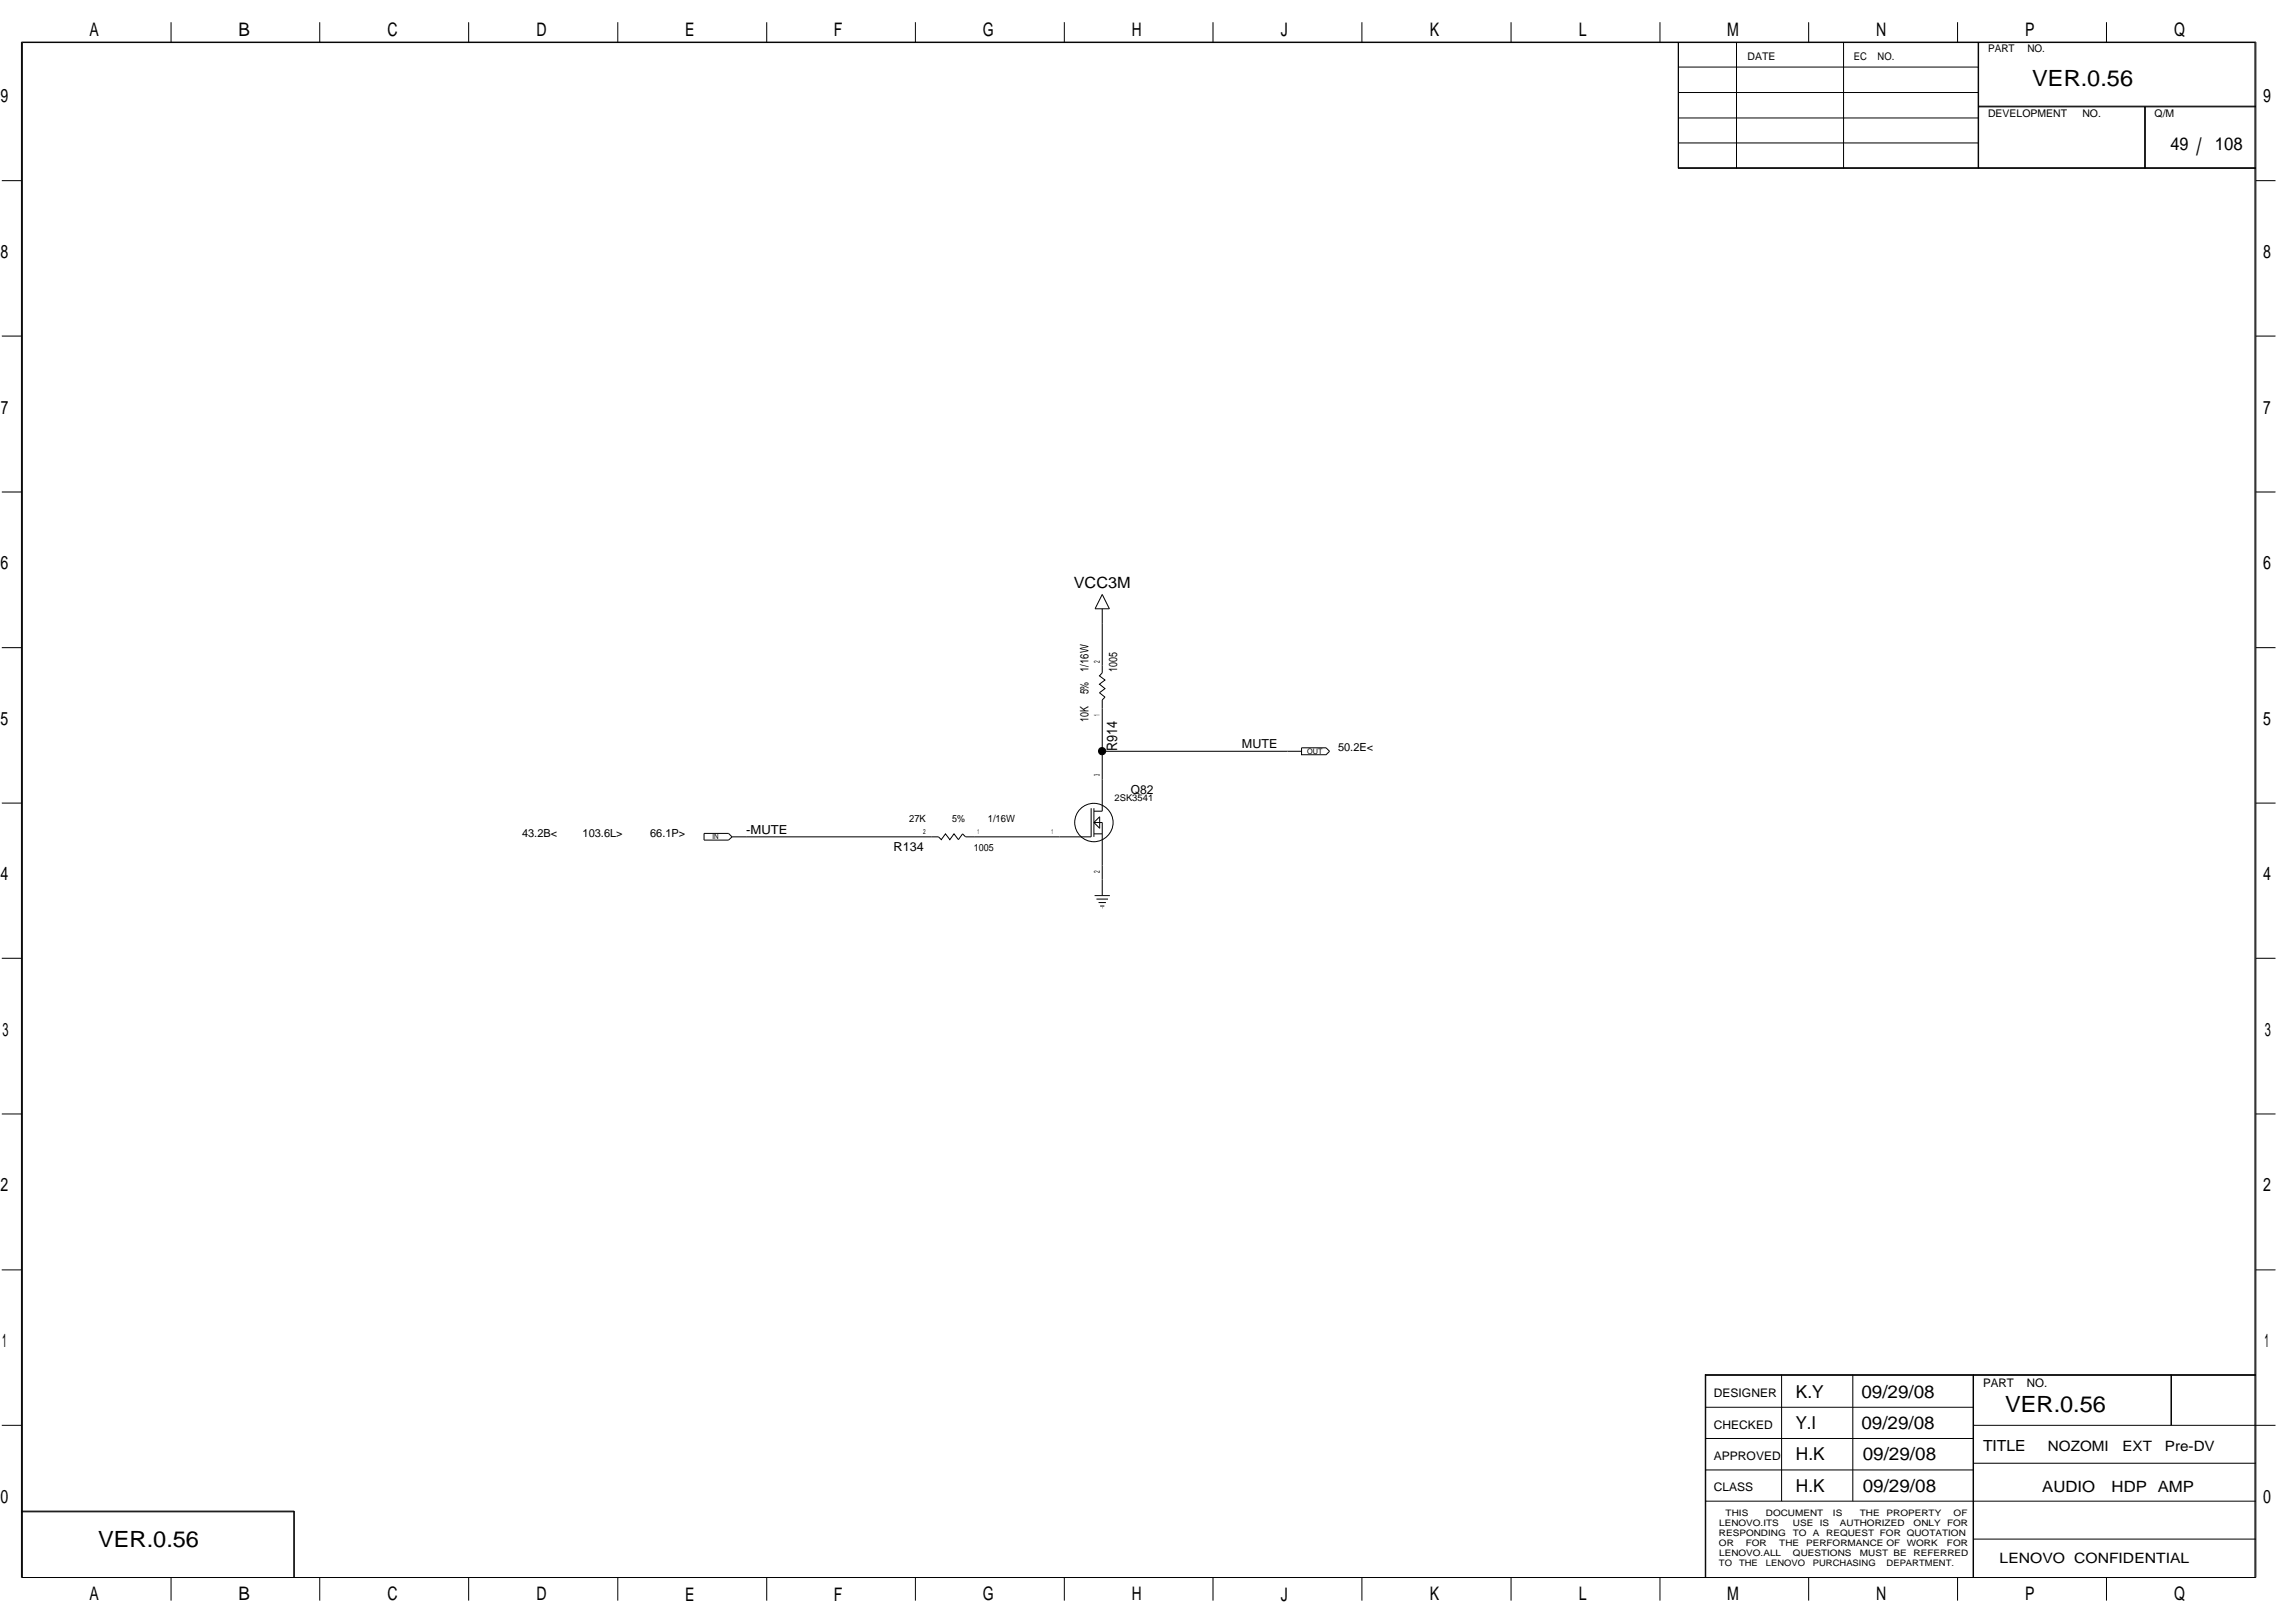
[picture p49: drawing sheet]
<svg xmlns="http://www.w3.org/2000/svg" width="420mm" height="297mm" viewBox="0 0 420 297" stroke-linecap="round" stroke-linejoin="round" font-family="sans-serif">
<defs><g id="words">
<text font-size="4.4" x="402.1" y="28.4">/</text>
<g font-size="4.1">
<text x="372.1" y="15.7">VER.0.56</text>
<text x="367.1" y="258.4">VER.0.56</text>
<text x="18" y="283.2">VER.0.56</text>
</g>
<g font-size="3.4">
<text x="16.4" y="6.6">A</text>
<text x="43.6" y="6.6">B</text>
<text x="70.9" y="6.6">C</text>
<text x="98.2" y="6.6">D</text>
<text x="125.4" y="6.6">E</text>
<text x="152.7" y="6.6">F</text>
<text x="179.9" y="6.6">G</text>
<text x="207.2" y="6.6">H</text>
<text x="234.5" y="6.6">J</text>
<text x="261.8" y="6.6">K</text>
<text x="289" y="6.6">L</text>
<text x="316.2" y="6.6">M</text>
<text x="343.5" y="6.6">N</text>
<text x="370.8" y="6.6">P</text>
<text x="398" y="6.6">Q</text>
<text x=".1" y="18.8">9</text>
<text x="414.3" y="18.8">9</text>
<text x=".1" y="47.2">8</text>
<text x="414.3" y="47.2">8</text>
<text x=".2" y="75.7">7</text>
<text x="414.3" y="75.7">7</text>
<text x=".1" y="104.2">6</text>
<text x="414.3" y="104.2">6</text>
<text x=".1" y="132.7">5</text>
<text x="414.3" y="132.7">5</text>
<text x=".1" y="161.1">4</text>
<text x="414.3" y="161.1">4</text>
<text x=".5" y="189.6">3</text>
<text x="414.6" y="189.6">3</text>
<text x=".1" y="218.1">2</text>
<text x="414.3" y="218.1">2</text>
<text x=".4" y="246.6">1</text>
<text x="414.6" y="246.6">1</text>
<text x=".1" y="275.1">0</text>
<text x="414.3" y="275.1">0</text>
<text x="16.4" y="292.9">A</text>
<text x="43.6" y="292.9">B</text>
<text x="70.9" y="292.9">C</text>
<text x="98.2" y="292.9">D</text>
<text x="125.4" y="292.9">E</text>
<text x="152.7" y="292.9">F</text>
<text x="179.9" y="292.9">G</text>
<text x="207.2" y="292.9">H</text>
<text x="234.5" y="292.9">J</text>
<text x="261.8" y="292.9">K</text>
<text x="289" y="292.9">L</text>
<text x="316.2" y="292.9">M</text>
<text x="343.5" y="292.9">N</text>
<text x="370.8" y="292.9">P</text>
<text x="398" y="292.9">Q</text>
</g>
<g font-size="3.3">
<text x="397.4" y="27.4">49</text>
<text x="405.5" y="27.4">108</text>
<text x="328.8" y="255.8">K.Y</text>
<text x="340.8" y="255.8">09/29/08</text>
<text x="328.7" y="261.6">Y.I</text>
<text x="340.8" y="261.6">09/29/08</text>
<text x="328.8" y="267.3">H.K</text>
<text x="341" y="267.3">09/29/08</text>
<text x="328.8" y="273">H.K</text>
<text x="341" y="273">09/29/08</text>
</g>
<g font-size="2.8">
<text x="196.6" y="107.5">VCC3M</text>
<text x="363" y="265.6">TITLE</text>
<text x="373.9" y="273.1">AUDIO</text>
<text x="386.6" y="273.1">HDP AMP</text>
</g>
<text font-size="2.7" x="204.5" y="137.5" transform="rotate(-90 204.5 137.5)">R914</text>
<g font-size="2.6">
<text x="374.9" y="265.5">NOZOMI</text>
<text x="388.6" y="265.5">EXT</text>
<text x="396.4" y="265.5">Pre-DV</text>
<text x="366.1" y="286.1">LENOVO CONFIDENTIAL</text>
</g>
<g font-size="2.3">
<text x="227.4" y="136.9">MUTE</text>
<text x="207" y="145.3">Q82</text>
<text x="136.6" y="152.6">-MUTE</text>
<text x="163.6" y="155.7">R134</text>
</g>
<g font-size="2.2">
<text x="313.8" y="255.7">DESIGNER</text>
<text x="363" y="253.8">PART</text>
<text x="371.1" y="253.8">NO.</text>
<text x="313.8" y="261.5">CHECKED</text>
<text x="313.8" y="267.2">APPROVED</text>
<text x="313.8" y="272.9">CLASS</text>
</g>
<g font-size="2.1">
<text x="199.3" y="123" transform="rotate(-90 199.3 123)">1/16W</text>
<text x="204.5" y="123" transform="rotate(-90 204.5 123)">1005</text>
<text x="199.3" y="127.1" transform="rotate(-90 199.3 127.1)">5%</text>
<text x="199.3" y="132.1" transform="rotate(-90 199.3 132.1)">10K</text>
</g>
<g font-size="2">
<text x="245" y="137.5">50.2E&lt;</text>
<text x="95.6" y="153.1">43.2B&lt;</text>
<text x="106.7" y="153.1">103.6L&gt;</text>
<text x="119" y="153.1">66.1P&gt;</text>
</g>
<g font-size="1.9">
<text x="319.9" y="11">DATE</text>
<text x="339.4" y="11">EC</text>
<text x="343.7" y="11">NO.</text>
<text x="364" y="9.5">PART</text>
<text x="371.2" y="9.5">NO.</text>
<text x="364" y="21.3">DEVELOPMENT</text>
<text x="381.2" y="21.3">NO.</text>
<text x="394.5" y="21.3">Q/M</text>
</g>
<g font-size="1.8">
<text x="166.4" y="150.5">27K</text>
<text x="174.3" y="150.5">5%</text>
<text x="178.3" y="155.7">1005</text>
<text x="180.8" y="150.5">1/16W</text>
</g>
<text font-size="1.7" x="204" y="146.6">2SK3541</text>
<g font-size="1.6">
<text x="314.7" y="281.2">RESPONDING</text>
<text x="314.7" y="279.3">LENOVO.ITS</text>
<text x="315.9" y="277.5">THIS</text>
<text x="323.3" y="277.5">DOCUMENT</text>
<text x="328.2" y="281.2">TO</text>
<text x="328.2" y="279.3">USE</text>
<text x="331.9" y="281.2">A</text>
<text x="333.2" y="279.3">IS</text>
<text x="334.3" y="281.2">REQUEST FOR QUOTATION</text>
<text x="335.6" y="277.5">IS</text>
<text x="336.8" y="279.3">AUTHORIZED</text>
<text x="340.5" y="277.5">THE</text>
<text x="345.4" y="277.5">PROPERTY</text>
<text x="350.3" y="279.3">ONLY</text>
<text x="356.5" y="279.3">FOR</text>
<text x="357.7" y="277.5">OF</text>
<text x="314.7" y="286.7">TO</text>
<text x="314.7" y="283">OR</text>
<text x="314.7" y="284.9">LENOVO.ALL</text>
<text x="318.4" y="286.7">THE</text>
<text x="319.6" y="283">FOR</text>
<text x="323.3" y="286.7">LENOVO</text>
<text x="325.7" y="283">THE</text>
<text x="328.2" y="284.9">QUESTIONS</text>
<text x="330.7" y="283">PERFORMANCE OF</text>
<text x="331.9" y="286.7">PURCHASING</text>
<text x="340.5" y="284.9">MUST BE</text>
<text x="345.4" y="286.7">DEPARTMENT.</text>
<text x="349.1" y="283">WORK</text>
<text x="350.3" y="284.9">REFERRED</text>
<text x="356.4" y="283">FOR</text>
</g>
<g font-size="1.5">
<text x="201.4" y="121.3" transform="rotate(-90 201.4 121.3)">2</text>
<text x="201.4" y="131.1" transform="rotate(-90 201.4 131.1)">1</text>
<text x="201.4" y="142.1" transform="rotate(-90 201.4 142.1)">3</text>
<text x="201.4" y="159.9" transform="rotate(-90 201.4 159.9)">2</text>
</g>
<g font-size="1.4">
<text x="239.3" y="137.9">OUT</text>
<text x="130.4" y="153.5">IN</text>
</g>
<g font-size="1.3">
<text x="169" y="152.6">2</text>
<text x="178.9" y="152.6">1</text>
<text x="192.5" y="152.6">1</text>
</g>
</g></defs>
<g fill="none" stroke="#000" stroke-width=".18">
<path d="M3.9 7.7h409.1v281h-409.1zM31.3 4.1v3.6M58.5 4.1v3.6M85.8 4.1v3.6M113.1 4.1v3.6M140.4 4.1v3.6M167.6 4.1v3.6M194.8 4.1v3.6M222.1 4.1v3.6M249.3 4.1v3.6M276.6 4.1v3.6M303.9 4.1v3.6"/>
<path d="M307.2 7.7v23.1h105.8M307.2 12.3h55M307.2 16.9h55M307.3 7.7v23.1M317.9 7.7v23.1M331.1 4.1v3.6M337.5 7.7v23.1M358.4 4.1v3.6M362.2 7.7v23.1M362.2 19.4h50.8M362.2 19.6h50.8M385.6 4.1v3.6"/>
<path d="M392.6 19.6v11.2M392.8 19.6v11.2M.3 33.1h3.6M307.2 30.7h105.8M307.2 21.6h55M307.3 26.2h54.9M413 33.1h3.6M.3 61.5h3.6M413 61.5h3.6M.3 90h3.6M413 90h3.6M.3 118.5h3.6"/>
<path d="M201.8 111.4v11.7l-.5 .6 1 .8-1 .7 1 .8-1 .8 1 .8-.5 .5v9.4h36.5M201.8 108.8l1.3 2.6h-2.6zM413 118.5h3.6M201.8 137.5v11h-1.5M238.3 136.9h4.5l.6 .6-.6 .6h-4.5zM.3 147h3.6M128.9 152.5h4.5l.6 .7-.6 .6h-4.5zM199.8 147.9v5.3h-23l-.6-.6-.7 1.1-.8-1.1-.8 1.1-.8-1.1-.8 1.1-.5-.5h-37.8M200.3 150.5h1.5v13.3M200.3 147.9v5.3M200.3 152.6h1.5M201.3 149.5v2.1l-1-1.1z"/>
<path d="M413 147h3.6M.3 175.4h3.6M200.4 163.9h2.8M200.7 164.5h2.2M201.1 165.2h1.4M201.4 165.8h.8M201.7 166.2h.1M413 175.4h3.6M.3 203.9h3.6M413 203.9h3.6M.3 232.4h3.6M413 232.4h3.6"/>
<path d="M312.2 251.7h100.8M312.2 257.6h49M312.3 251.6v37M326.2 251.6v23.1M339.2 251.6v23.1M361.2 251.6v37M361.3 251.6v37M397.5 251.6v9.3M413 251.6h-100.8v37M.3 260.9h3.6M3.9 276.6h50v12M3.9 276.7h50"/>
<path d="M53.8 276.6v12M312.2 274.7h100.8M312.2 263.3h49M312.2 269h49M361.2 267.8h51.8M361.2 260.9h55.4M4.1 288.6v-280.8h408.7v280.8M31.3 288.6v4.3M58.5 288.6v4.3M85.8 288.6v4.3M113.1 288.6v4.3M140.4 288.6v4.3"/>
<path d="M167.6 288.6v4.3M194.8 288.6v4.3M222.1 288.6v4.3M249.3 288.6v4.3M276.6 288.6v4.3M303.9 288.6v4.3M331.1 288.6v4.3M358.4 288.6v4.3M361.2 281.7h51.8M385.6 288.6v4.3"/>
<circle cx="200.3" cy="150.5" r="3.5"/>
</g>
<circle cx="201.8" cy="137.5" r=".66" fill="#000" stroke="#000" stroke-width=".18"/>
<use href="#words"/>
</svg>
